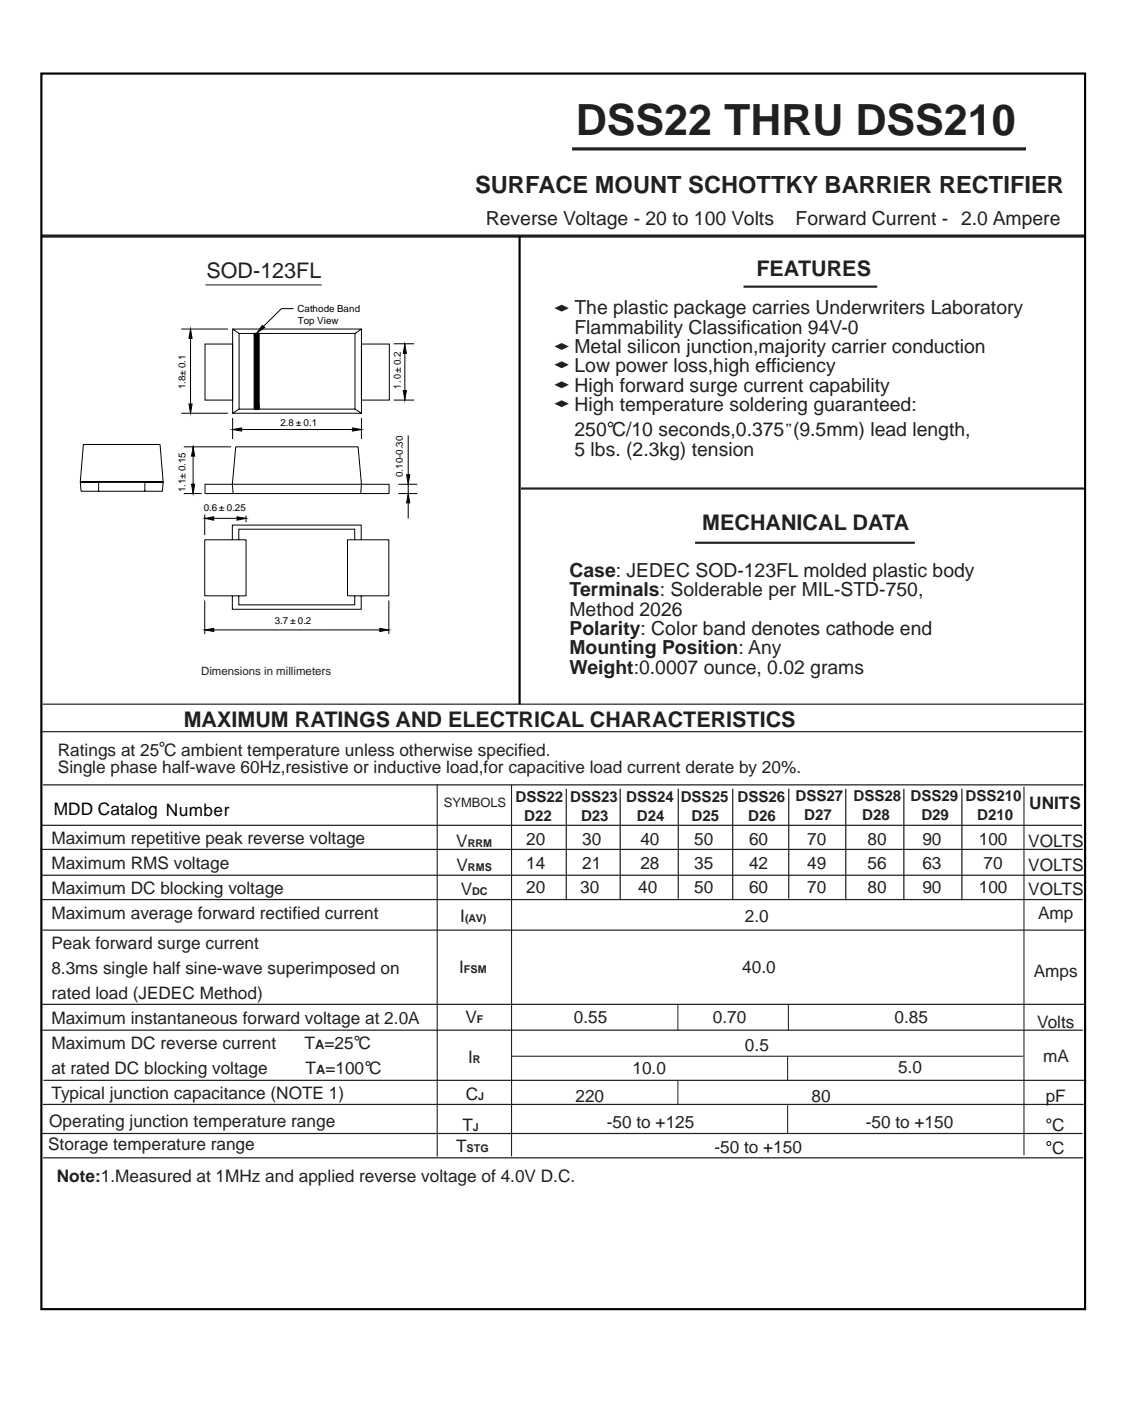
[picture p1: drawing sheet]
<svg xmlns="http://www.w3.org/2000/svg" width="184mm" height="230mm" viewBox="0 0 184 230" stroke-linecap="round" stroke-linejoin="round" font-family="sans-serif">
<defs><g id="words">
<text font-size="7.1" fill="#231f20" x="94.4" y="22.1">DSS22 THRU DSS210</text>
<text font-size="3.9" fill="#231f20" x="77.9" y="31.7">SURFACE MOUNT SCHOTTKY BARRIER RECTIFIER</text>
<g font-size="3.5" fill="#231f20">
<text x="33.9" y="45.6">SOD-123FL</text>
<text x="124" y="45.3">FEATURES</text>
<text x="115.1" y="86.9">MECHANICAL DATA</text>
<text x="30.1" y="119.2">MAXIMUM RATINGS AND ELECTRICAL CHARACTERISTICS</text>
</g>
<g font-size="3.2" fill="#231f20">
<text x="79.7" y="36.9">Reverse Voltage - 20 to 100 Volts</text>
<text x="130.4" y="36.9">Forward Current - 2.0 Ampere</text>
<text x="94.2" y="51.5">The plastic package carries Underwriters Laboratory</text>
<text x="94.2" y="54.7">Flammability Classification 94V-0</text>
<text x="94.2" y="57.9">Metal silicon junction,majority carrier conduction</text>
<text x="94.2" y="61.1">Low power loss,high efficiency</text>
<text x="94.2" y="64.2">High forward surge current capability</text>
<text x="94.2" y="67.4">High temperature soldering guaranteed:</text>
<text x="94.2" y="71.5">250 C/10 seconds,0.375</text>
<text x="94.2" y="74.7">5 lbs. (2.3kg) tension</text>
<text x="93.4" y="94.6">Case: JEDEC SOD-123FL molded plastic body</text>
<text x="93.4" y="97.7">Terminals: Solderable per MIL-STD-750,</text>
<text x="93.4" y="100.9">Method 2026</text>
<text x="93.4" y="104.1">Polarity: Color band denotes cathode end</text>
<text x="93.4" y="107.3">Mounting Position: Any</text>
<text x="93.4" y="110.4">Weight:0.0007 ounce, 0.02 grams</text>
</g>
<g font-size="2.8" fill="#231f20">
<text x="128.6" y="71.5">”(9.5mm) lead length,</text>
<text x="9.5" y="123.9">Ratings at 25 C ambient temperature unless otherwise specified.</text>
<text x="9.5" y="126.7">Single phase half-wave 60Hz,resistive or inductive load,for capacitive load current derate by 20%.</text>
<text x="168.8" y="132.6">UNITS</text>
<text x="8.4" y="138.3">Maximum repetitive peak reverse voltage</text>
<text x="8.4" y="142.4">Maximum RMS voltage</text>
<text x="74.8" y="138.9">V</text>
<text x="74.8" y="142.8">V</text>
<text x="86.3" y="138.5">20</text>
<text x="86.3" y="142.5">14</text>
<text x="95.5" y="138.5">30</text>
<text x="95.5" y="142.5">21</text>
<text x="105" y="138.5">40</text>
<text x="105" y="142.5">28</text>
<text x="113.8" y="138.5">50</text>
<text x="113.8" y="142.5">35</text>
<text x="122.8" y="138.5">60</text>
<text x="122.8" y="142.5">42</text>
<text x="132.4" y="138.5">70</text>
<text x="132.4" y="142.5">49</text>
<text x="142.2" y="138.5">80</text>
<text x="142.2" y="142.5">56</text>
<text x="151.2" y="138.5">90</text>
<text x="151.2" y="142.5">63</text>
<text x="160.5" y="138.5">100</text>
<text x="161.3" y="142.5">70</text>
<text x="168.6" y="138.8">VOLTS</text>
<text x="168.6" y="142.8">VOLTS</text>
<text x="8.4" y="146.5">Maximum DC blocking voltage</text>
<text x="75.5" y="146.8">V</text>
<text x="86.3" y="146.4">20</text>
<text x="95.1" y="146.4">30</text>
<text x="104.6" y="146.4">40</text>
<text x="113.8" y="146.4">50</text>
<text x="122.8" y="146.4">60</text>
<text x="132.4" y="146.4">70</text>
<text x="142.2" y="146.4">80</text>
<text x="151.2" y="146.4">90</text>
<text x="160.5" y="146.4">100</text>
<text x="168.6" y="146.7">VOLTS</text>
<text x="8.4" y="150.6">Maximum average forward rectified current</text>
<text x="8.4" y="155.6">Peak forward surge current</text>
<text x="75.5" y="151.2">I</text>
<text x="122.1" y="151.2">2.0</text>
<text x="170.2" y="150.6">Amp</text>
<text x="8.4" y="159.7">8.3ms single half sine-wave superimposed on</text>
<text x="75.3" y="159.5">I</text>
<text x="121.7" y="159.5">40.0</text>
<text x="169.5" y="160.2">Amps</text>
<text x="8.4" y="163.8">rated load (JEDEC Method)</text>
<text x="8.4" y="167.9">Maximum instantaneous forward voltage at 2.0A</text>
<text x="76.3" y="167.7">V</text>
<text x="94.1" y="167.7">0.55</text>
<text x="116.9" y="167.7">0.70</text>
<text x="146.7" y="167.7">0.85</text>
<text x="8.4" y="172">Maximum DC reverse current</text>
<text x="49.9" y="172">T =25 C</text>
<text x="122.1" y="172.3">0.5</text>
<text x="170" y="168.4">Volts</text>
<text x="8.4" y="176.1">at rated DC blocking voltage</text>
<text x="50.1" y="176.1">T =100 C</text>
<text x="76.7" y="174.3">I</text>
<text x="103.7" y="176.1">10.0</text>
<text x="147.3" y="175.9">5.0</text>
<text x="171" y="174">mA</text>
<text x="8.1" y="184.7">Operating junction temperature range</text>
<text x="8.4" y="180.2">Typical junction capacitance (NOTE 1)</text>
<text x="75.8" y="185.4">T</text>
<text x="76.4" y="180.4">C</text>
<text x="94.3" y="180.6">220</text>
<text x="99.5" y="185">-50 to +125</text>
<text x="133.1" y="180.6">80</text>
<text x="141.9" y="185">-50 to +150</text>
<text x="171.5" y="180.7">pF</text>
<text x="172.5" y="185.4">C</text>
<text x="7.9" y="188.6">Storage temperature range</text>
<text x="74.8" y="188.9">T</text>
<text x="117.1" y="189">-50 to +150</text>
<text x="172.5" y="189.1">C</text>
<text x="9.3" y="193.8">Note:1.Measured at 1MHz and applied reverse voltage of 4.0V D.C.</text>
</g>
<text font-size="2.8" x="8.8" y="133.5">MDD Catalog Number</text>
<g font-size="2.5" fill="#231f20">
<text x="84.5" y="131.4">DSS22</text>
<text x="93.5" y="131.4">DSS23</text>
<text x="102.7" y="131.4">DSS24</text>
<text x="111.6" y="131.4">DSS25</text>
<text x="120.9" y="131.4">DSS26</text>
<text x="130.4" y="131.3">DSS27</text>
<text x="139.9" y="131.3">DSS28</text>
<text x="149.3" y="131.3">DSS29</text>
<text x="158.3" y="131.3">DSS210</text>
<text x="85.9" y="134.6">D22</text>
<text x="95.3" y="134.6">D23</text>
<text x="104.4" y="134.6">D24</text>
<text x="113.4" y="134.6">D25</text>
<text x="122.7" y="134.6">D26</text>
<text x="131.8" y="134.4">D27</text>
<text x="141.4" y="134.4">D28</text>
<text x="151.1" y="134.4">D29</text>
<text x="160.2" y="134.4">D210</text>
</g>
<g font-size="2.1" fill="#231f20">
<text x="72.8" y="132.2">SYMBOLS</text>
<text x="51.7" y="172">A</text>
<text x="51.8" y="176.1">A</text>
</g>
<text font-size="1.9" fill="#231f20" x="33" y="110.7">Dimensions in millimeters</text>
<g font-size="1.8" fill="#231f20">
<text x="76.7" y="138.9">RRM</text>
<text x="76.7" y="142.8">RMS</text>
<text x="77.4" y="146.8">DC</text>
<text x="76.3" y="151.2">(AV)</text>
<text x="76.1" y="159.5">FSM</text>
<text x="78.2" y="167.7">F</text>
<text x="77.5" y="174.3">R</text>
<text x="77.5" y="185.4">J</text>
<text x="78.4" y="180.4">J</text>
<text x="76.5" y="188.9">STG</text>
</g>
<g font-size="1.6">
<text x="48.8" y="51.2">Cathode Band</text>
<text x="48.8" y="53.1">Top View</text>
<text x="65.7" y="59.8" transform="rotate(-90 65.7 59.8)">0.2</text>
<text x="30.4" y="63.8" transform="rotate(-90 30.4 63.8)">1.8± 0.1</text>
<text x="46" y="69.9">2.8</text>
<text x="49.8" y="69.9">0.1</text>
<text x="30.4" y="80.7" transform="rotate(-90 30.4 80.7)">1.1± 0.15</text>
<text x="33.4" y="83.7">0.6</text>
<text x="37.2" y="83.7">0.25</text>
<text x="66" y="78.2" transform="rotate(-90 66 78.2)">0.10-0.30</text>
<text x="45" y="102.3">3.7</text>
<text x="48.8" y="102.3">0.2</text>
</g>
</g></defs>
<path d="M121.9 47h21.9M85.4 80.1h92.4M114 89h36" fill="none" stroke="#231f20" stroke-width=".35"/>
<path d="M6.9 38.7h170.9" fill="none" stroke="#231f20" stroke-width=".53"/>
<path d="M6.7 119.9h170.8M7 115.4h170.7" fill="none" stroke="#231f20" stroke-width=".2"/>
<circle cx="26.6" cy="122" r=".33" fill="none" stroke="#231f20" stroke-width=".17"/>
<g fill="#231f20">
<path d="M90.9 50.5l1.2-.5 1.2 .5-1.2 .6z"/>
<path d="M90.9 56.8l1.2-.6 1.2 .6-1.2 .6z"/>
<path d="M90.9 63.1l1.2-.6 1.2 .6-1.2 .5z"/>
<path d="M90.9 66.2l1.2-.6 1.2 .6-1.2 .5z"/>
</g>
<circle cx="100.1" cy="69.6" r=".37" fill="none" stroke="#231f20" stroke-width=".18"/>
<path d="M90.9 59.8l1.2-.6 1.2 .6-1.2 .6z" fill="#231f20"/>
<g fill="none" stroke="#231f20" stroke-width=".18">
<path d="M71.7 128.6v61M83.9 128.7v60.8M167.9 128.9v60.5"/>
<circle cx="58.5" cy="170.2" r=".32"/>
<circle cx="60.3" cy="174.3" r=".32"/>
<circle cx="172" cy="183.7" r=".33"/>
<circle cx="172" cy="187.5" r=".33"/>
</g>
<path d="M33.7 46.7h19M83.8 173.1h83.9M111.1 164.7v4.2M111.1 177.1v4M129.1 173.1v4M129.3 164.7v4.2M129.1 181.2v4.5" fill="none" stroke="#231f20" stroke-width=".17"/>
<g fill="none" stroke="#231f20" stroke-width=".2">
<path d="M6.6 139.2h171M6.8 135.3h170.6M7.1 128.7h170.5M92.8 129.3v18.3M101.7 129.3v18.3M111.2 129.3v18M120.1 129.3v18.3M129.3 129.3v18M138.7 129.3v18.3M148.2 129.3v18.3M157.7 129.3v18.3M6.7 147.5h170.8"/>
<path d="M6.8 143.5h171M6.9 152.5h170.9M6.6 168.9h170.9M6.8 164.6h171.1M7.1 177.1h171M6.7 185.8h170.8M7 181h170.7M7.1 189.8h170.5"/>
</g>
<path d="M93.8 24.4h74.4" fill="none" stroke="#231f20" stroke-width=".53"/>
<g fill="none" stroke="#000" stroke-width=".16">
<path d="M29.7 53.9h7.7M31.2 53.9l.3 1.6h-.5zM31.2 55.5v10.7M33.6 56.4h4.5v9.2h-4.5zM38.1 53.9h21.2v13.8h-21.2zM38.1 53.9l1.1 .8M39.2 54.7h19v12.4h-19zM41.7 54.7h.8zM41.7 54.7l.8 12.4h-.8zM41.7 54.7h.8v12.4zM41.7 54.7v12.4M42.5 54.7v12.4"/>
<path d="M43 53.3l.4 .4-1.3 .9zM48.1 50.6h-2l-2.9 2.9M59.3 56.4h4.5v9.2h-4.5zM59.3 53.9l-1.1 .8M64.6 56.4h3.3M66.4 56.4l.2 1.5h-.5zM66.4 57.9v6.1M13.2 79l.5-6.1h12.5l.6 6.1M13.2 79h13.6M13.2 79l.1 1.5h13.3l.2-1.5M16.2 79v1.5M23.7 79v1.5"/>
<path d="M29.7 67.7h7.7M30.1 73.2h7.8M31 66.2h.5l-.3 1.5zM31.4 79.4h.5l-.2 1.5zM31.7 73.2l.2 1.6h-.5zM31.7 74.8v4.6M33.6 79.4h30.2v1.5h-30.2zM38.1 70.4l1.5-.2v.5zM38.1 68.5v3.5M39.2 67.1l-1.1 .6M39.6 70.4h18.2M41.7 67.1h.8z"/>
<path d="M57.8 70.2l1.5 .2-1.5 .3zM58.2 67.1l1.1 .6M59.3 68.5v3.5M64.6 65.6h3.3M65.3 79.4h3.1M66.1 64h.5l-.2 1.6zM66.7 77.8h.5l-.3 1.6zM66.9 71.4v6.4M66.9 79.4v1.5M30.1 80.9h3M33.6 85l1.4-.3v.6zM33.6 88.5h6.7v9.2h-6.7z"/>
<path d="M33.6 84.3v3.4M33.6 98.4v5.5M35 85h3.8M38.1 97.7v2.2h21.1v-2.2M38.1 88.5v-2.4h21.1v2.4M38.2 80.9l-.1-1.5 .5-6.2h20.1l.6 6.2-.2 1.5M38.9 84.7l1.4 .3-1.4 .3zM39.2 97.7v1.5h19v-1.5M39.2 88.5v-1.8h19v1.8M40.3 84.5v1.1M57 88.5h6.8v9.2h-6.8zM63.8 98.4v5.5"/>
<path d="M65.3 80.9h3.1M66.9 80.9l.3 1.5h-.5zM66.9 82.4v2.6M33.6 103.3l1.4-.3v.5zM35 103.3h27.3M62.3 103l1.5 .3-1.5 .2z"/>
</g>
<g fill="#000">
<path d="M31.2 53.9l.3 1.6h-.5zM41.7 54.7h.8zM41.7 54.7l.8 12.4h-.8zM41.7 54.7h.8v12.4zM43 53.3l.4 .4-1.3 .9zM66.4 56.4l.2 1.5h-.5zM31 66.2h.5l-.3 1.5zM31.7 73.2l.2 1.6h-.5zM31.4 79.4h.5l-.2 1.5zM38.1 70.4l1.5-.2v.5zM41.7 67.1h.8zM57.8 70.2l1.5 .2-1.5 .3z"/>
<path d="M66.1 64h.5l-.2 1.6zM66.7 77.8h.5l-.3 1.6zM33.6 85l1.4-.3v.6zM38.9 84.7l1.4 .3-1.4 .3zM66.9 80.9l.3 1.5h-.5zM33.6 103.3l1.4-.3v.5zM62.3 103l1.5 .3-1.5 .2z"/>
</g>
<path d="M6.8 12.1h171.1v202.5h-171.1zM85.2 38.7v76.7" fill="none" stroke="#000" stroke-width=".35"/>
<use href="#words"/>
</svg>
